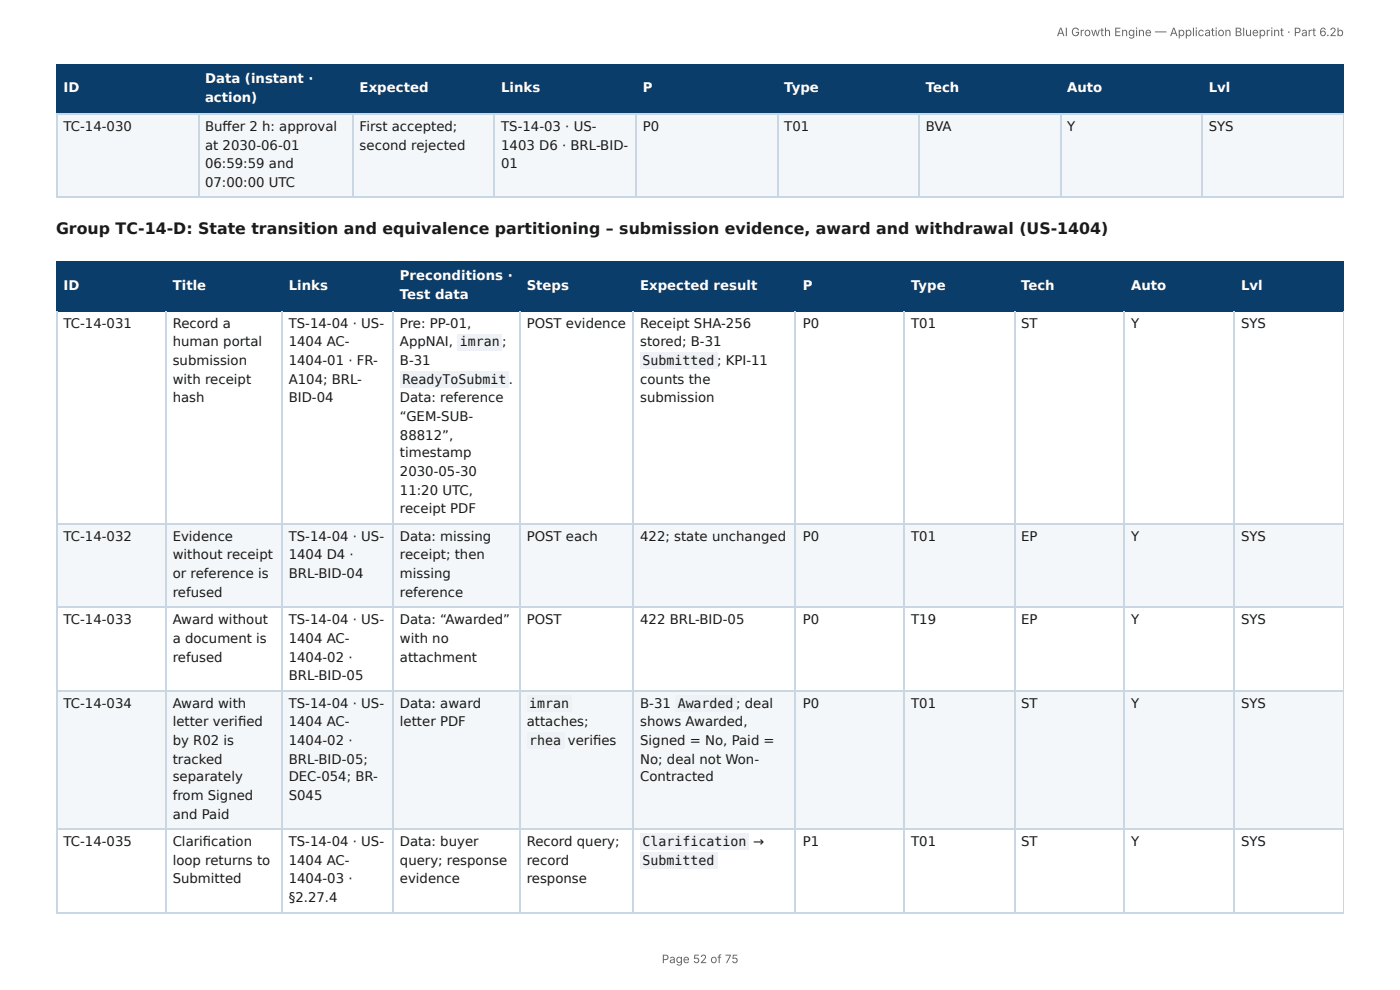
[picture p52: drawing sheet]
<svg xmlns="http://www.w3.org/2000/svg" width="297mm" height="210mm" viewBox="0 0 297 210" stroke-linecap="round" stroke-linejoin="round" font-family="sans-serif">
<defs><g id="words">
<text font-size="3.3" fill="#1a1a1a" x="11.9" y="49.7">Group TC-14-D: State transition and equivalence partitioning – submission evidence, award and withdrawal (US-1404)</text>
<g font-size="2.8" fill="#fff">
<text x="43.5" y="17.7">Data (instant ·</text>
<text x="13.5" y="19.6">ID</text>
<text x="43.5" y="21.7">action)</text>
<text x="76.4" y="19.6">Expected</text>
<text x="106.4" y="19.6">Links</text>
<text x="136.5" y="19.6">P</text>
<text x="166.6" y="19.6">Type</text>
<text x="196.6" y="19.6">Tech</text>
<text x="226.7" y="19.6">Auto</text>
<text x="256.7" y="19.6">Lvl</text>
<text x="84.9" y="59.5">Preconditions ·</text>
<text x="13.5" y="61.6">ID</text>
<text x="36.7" y="61.6">Title</text>
<text x="61.3" y="61.6">Links</text>
<text x="84.9" y="63.5">Test data</text>
<text x="111.9" y="61.6">Steps</text>
<text x="136" y="61.6">Expected result</text>
<text x="170.5" y="61.6">P</text>
<text x="193.5" y="61.6">Type</text>
<text x="216.9" y="61.6">Tech</text>
<text x="240.2" y="61.6">Auto</text>
<text x="263.6" y="61.6">Lvl</text>
</g>
<g font-size="2.8" fill="#1a1a1a">
<text x="13.5" y="27.8">TC-14-030</text>
<text x="43.5" y="27.8">Buff er 2 h: approval</text>
<text x="76.4" y="27.8">First accepted;</text>
<text x="106.4" y="27.8">TS-14-03 · US-</text>
<text x="136.5" y="27.8">P0</text>
<text x="166.6" y="27.8">T01</text>
<text x="196.6" y="27.8">BVA</text>
<text x="226.7" y="27.8">Y</text>
<text x="256.7" y="27.8">SYS</text>
<text x="43.5" y="31.8">at 2030-06-01</text>
<text x="43.5" y="35.7">06:59:59 and</text>
<text x="76.4" y="31.8">second rejected</text>
<text x="106.4" y="31.8">1403 D6 · BRL-BID-</text>
<text x="106.4" y="35.7">01</text>
<text x="43.5" y="39.7">07:00:00 UTC</text>
<text x="13.5" y="69.6">TC-14-031</text>
<text x="36.7" y="69.6">Record a</text>
<text x="61.3" y="69.6">TS-14-04 · US-</text>
<text x="84.9" y="69.6">Pre: PP-01,</text>
<text x="111.9" y="69.6">POST evidence</text>
<text x="136" y="69.6">Receipt SHA-256</text>
<text x="170.5" y="69.6">P0</text>
<text x="193.5" y="69.6">T01</text>
<text x="216.9" y="69.6">ST</text>
<text x="240.2" y="69.6">Y</text>
<text x="263.6" y="69.6">SYS</text>
<text x="36.7" y="73.6">human portal</text>
<text x="36.7" y="77.5">submission</text>
<text x="61.3" y="73.6">1404 AC-</text>
<text x="61.3" y="77.5">1404-01 · FR-</text>
<text x="84.9" y="73.6">AppNAI,</text>
<text x="84.9" y="77.5">B-31</text>
<text x="97.6" y="73.6">imran</text>
<text x="106.7" y="73.6">;</text>
<text x="136" y="73.6">stored; B-31</text>
<text x="136.5" y="77.5">Submitted ; KPI-11</text>
<text x="36.7" y="81.5">with receipt</text>
<text x="61.3" y="81.5">A104; BRL-</text>
<text x="85.5" y="81.5">ReadyToSubmit</text>
<text x="108.1" y="81.5">.</text>
<text x="136" y="81.5">counts the</text>
<text x="36.7" y="85.5">hash</text>
<text x="61.3" y="85.5">BID-04</text>
<text x="84.9" y="85.5">Data: reference</text>
<text x="84.9" y="89.4">“GEM-SUB-</text>
<text x="136" y="85.5">submission</text>
<text x="84.9" y="93.4">88812”,</text>
<text x="84.9" y="97.1">timestamp</text>
<text x="84.9" y="101.1">2030-05-30</text>
<text x="84.9" y="105">11:20 UTC,</text>
<text x="84.9" y="109">receipt PDF</text>
<text x="13.5" y="114.8">TC-14-032</text>
<text x="36.7" y="114.8">Evidence</text>
<text x="36.7" y="118.8">without receipt</text>
<text x="61.3" y="114.8">TS-14-04 · US-</text>
<text x="61.3" y="118.8">1404 D4 ·</text>
<text x="84.9" y="114.8">Data: missing</text>
<text x="84.9" y="118.8">receipt; then</text>
<text x="111.9" y="114.8">POST each</text>
<text x="136" y="114.8">422; state unchanged</text>
<text x="170.5" y="114.8">P0</text>
<text x="193.5" y="114.8">T01</text>
<text x="216.9" y="114.8">EP</text>
<text x="240.2" y="114.8">Y</text>
<text x="263.6" y="114.8">SYS</text>
<text x="36.7" y="122.8">or reference is</text>
<text x="61.3" y="122.8">BRL-BID-04</text>
<text x="84.9" y="122.8">missing</text>
<text x="36.7" y="126.7">refused</text>
<text x="84.9" y="126.7">reference</text>
<text x="13.5" y="132.6">TC-14-033</text>
<text x="36.7" y="132.6">Award without</text>
<text x="36.7" y="136.5">a document is</text>
<text x="61.3" y="132.6">TS-14-04 · US-</text>
<text x="61.3" y="136.5">1404 AC-</text>
<text x="84.9" y="132.6">Data: “Awarded”</text>
<text x="84.9" y="136.5">with no</text>
<text x="111.9" y="132.6">POST</text>
<text x="136" y="132.6">422 BRL-BID-05</text>
<text x="170.5" y="132.6">P0</text>
<text x="193.5" y="132.6">T19</text>
<text x="216.9" y="132.6">EP</text>
<text x="240.2" y="132.6">Y</text>
<text x="263.6" y="132.6">SYS</text>
<text x="36.7" y="140.5">refused</text>
<text x="61.3" y="140.5">1404-02 ·</text>
<text x="84.9" y="140.5">attachment</text>
<text x="61.3" y="144.5">BRL-BID-05</text>
<text x="13.5" y="150.3">TC-14-034</text>
<text x="36.7" y="150.3">Award with</text>
<text x="36.7" y="154.3">letter verifi ed</text>
<text x="61.3" y="150.3">TS-14-04 · US-</text>
<text x="61.3" y="154.3">1404 AC-</text>
<text x="84.9" y="150.3">Data: award</text>
<text x="84.9" y="154.3">letter PDF</text>
<text x="111.9" y="154.3">attaches;</text>
<text x="112.4" y="150.3">imran</text>
<text x="136" y="150.3">B-31</text>
<text x="136" y="154.3">shows Awarded,</text>
<text x="143.9" y="150.3">Awarded ; deal</text>
<text x="170.5" y="150.3">P0</text>
<text x="193.5" y="150.3">T01</text>
<text x="216.9" y="150.3">ST</text>
<text x="240.2" y="150.3">Y</text>
<text x="263.6" y="150.3">SYS</text>
<text x="36.7" y="158.2">by R02 is</text>
<text x="61.3" y="158.2">1404-02 ·</text>
<text x="112.4" y="158.2">rhea</text>
<text x="120.6" y="158.2">verifi es</text>
<text x="136" y="158.2">Signed = No, Paid =</text>
<text x="36.7" y="162.2">tracked</text>
<text x="36.7" y="165.9">separately</text>
<text x="61.3" y="162.2">BRL-BID-05;</text>
<text x="61.3" y="165.9">DEC-054; BR-</text>
<text x="136" y="162.2">No; deal not Won-</text>
<text x="136" y="165.9">Contracted</text>
<text x="36.7" y="169.9">from Signed</text>
<text x="36.7" y="173.8">and Paid</text>
<text x="61.3" y="169.9">S045</text>
<text x="13.5" y="179.7">TC-14-035</text>
<text x="36.7" y="179.7">Clarifi cation</text>
<text x="61.3" y="179.7">TS-14-04 · US-</text>
<text x="84.9" y="179.7">Data: buyer</text>
<text x="111.9" y="179.7">Record query;</text>
<text x="136.5" y="179.7">Clarification</text>
<text x="160" y="179.7">→</text>
<text x="170.5" y="179.7">P1</text>
<text x="193.5" y="179.7">T01</text>
<text x="216.9" y="179.7">ST</text>
<text x="240.2" y="179.7">Y</text>
<text x="263.6" y="179.7">SYS</text>
<text x="36.7" y="183.6">loop returns to</text>
<text x="61.3" y="183.6">1404 AC-</text>
<text x="84.9" y="183.6">query; response</text>
<text x="111.9" y="183.6">record</text>
<text x="136.5" y="183.6">Submitted</text>
<text x="36.7" y="187.6">Submitted</text>
<text x="61.3" y="187.6">1404-03 ·</text>
<text x="61.3" y="191.6">§2.27.4</text>
<text x="84.9" y="187.6">evidence</text>
<text x="111.9" y="187.6">response</text>
</g>
<g font-size="2.5" fill="#666">
<text x="224.4" y="7.7">AI Growth Engine — Application Blueprint · Part 6.2b</text>
<text x="140.6" y="204.5">Page 52 of 75</text>
</g>
</g></defs>
<g fill="#0b3d6b">
<path d="M12.2 14h29.9v10.1h-29.9z"/>
<path d="M42.1 14h32.8v10.1h-32.8z"/>
<path d="M74.9 14h30.1v10.1h-30.1z"/>
<path d="M105 14h29.9v10.1h-29.9z"/>
<path d="M134.9 14h30.2v10.1h-30.2z"/>
<path d="M165.1 14h30.2v10.1h-30.2z"/>
<path d="M195.3 14h29.9v10.1h-29.9z"/>
<path d="M225.2 14h30.1v10.1h-30.1z"/>
<path d="M255.3 14h30.1v10.1h-30.1z"/>
</g>
<g fill="#f4f7fa">
<path d="M12.2 24.1h29.9v17.7h-29.9z"/>
<path d="M42.1 24.1h32.8v17.7h-32.8z"/>
<path d="M74.9 24.1h30.1v17.7h-30.1z"/>
<path d="M105 24.1h29.9v17.7h-29.9z"/>
<path d="M134.9 24.1h30.2v17.7h-30.2z"/>
<path d="M165.1 24.1h30.2v17.7h-30.2z"/>
<path d="M195.3 24.1h29.9v17.7h-29.9z"/>
<path d="M225.2 24.1h30.1v17.7h-30.1z"/>
<path d="M255.3 24.1h30.1v17.7h-30.1z"/>
</g>
<path d="M11.9 13.9h273.5M12 13.8v10.5M42.2 13.8v10.5M75 13.8v10.5M104.9 13.8v10.5M135.1 13.8v10.5M165.2 13.8v10.5M195.1 13.8v10.5M225.3 13.8v10.5M255.2 13.8v10.5M11.9 24.2h273.5" fill="none" stroke="#0b3d6b" stroke-width=".26"/>
<path d="M285.3 13.8v10.5" fill="none" stroke="#0b3d6b" stroke-width=".21"/>
<path d="M11.9 24.2h273.5M12 24.3v17.8M42.2 24.3v17.8M75 24.3v17.8M104.9 24.3v17.8M135.1 24.3v17.8M165.2 24.3v17.8M195.1 24.3v17.8M225.3 24.3v17.8M255.2 24.3v17.8M11.9 41.9h273.5" fill="none" stroke="#c9d6e3" stroke-width=".26"/>
<path d="M285.3 24.3v17.8" fill="none" stroke="#c9d6e3" stroke-width=".21"/>
<g fill="#0b3d6b">
<path d="M12.2 55.8h23v10.1h-23z"/>
<path d="M35.2 55.8h24.6v10.1h-24.6z"/>
<path d="M59.8 55.8h23.8v10.1h-23.8z"/>
<path d="M83.6 55.8h26.7v10.1h-26.7z"/>
<path d="M110.3 55.8h24.1v10.1h-24.1z"/>
<path d="M134.4 55.8h34.7v10.1h-34.7z"/>
<path d="M169.1 55.8h23v10.1h-23z"/>
<path d="M192.1 55.8h23.3v10.1h-23.3z"/>
<path d="M215.4 55.8h23.3v10.1h-23.3z"/>
<path d="M238.7 55.8h23.5v10.1h-23.5z"/>
<path d="M262.2 55.8h23.2v10.1h-23.2z"/>
</g>
<g fill="#f4f7fa">
<path d="M12.2 111.4h23v17.5h-23z"/>
<path d="M35.2 111.4h24.6v17.5h-24.6z"/>
<path d="M59.8 111.4h23.8v17.5h-23.8z"/>
<path d="M83.6 111.4h26.7v17.5h-26.7z"/>
<path d="M110.3 111.4h24.1v17.5h-24.1z"/>
<path d="M134.4 111.4h34.7v17.5h-34.7z"/>
<path d="M169.1 111.4h23v17.5h-23z"/>
<path d="M192.1 111.4h23.3v17.5h-23.3z"/>
<path d="M215.4 111.4h23.3v17.5h-23.3z"/>
<path d="M238.7 111.4h23.5v17.5h-23.5z"/>
<path d="M262.2 111.4h23.2v17.5h-23.2z"/>
<path d="M12.2 146.6h23v29.6h-23z"/>
<path d="M35.2 146.6h24.6v29.6h-24.6z"/>
<path d="M59.8 146.6h23.8v29.6h-23.8z"/>
<path d="M83.6 146.6h26.7v29.6h-26.7z"/>
<path d="M110.3 146.6h24.1v29.6h-24.1z"/>
<path d="M134.4 146.6h34.7v29.6h-34.7z"/>
<path d="M169.1 146.6h23v29.6h-23z"/>
<path d="M192.1 146.6h23.3v29.6h-23.3z"/>
<path d="M215.4 146.6h23.3v29.6h-23.3z"/>
<path d="M238.7 146.6h23.5v29.6h-23.5z"/>
<path d="M262.2 146.6h23.2v29.6h-23.2z"/>
</g>
<g fill="none" stroke="#0b3d6b" stroke-width=".26">
<path d="M11.9 55.7h273.5M12 55.6v10.5M35.3 55.6v10.5M59.9 55.6v10.5M83.5 55.6v10.5M110.5 55.6v10.5M134.5 55.6v10.5M168.9 55.6v10.5M192 55.6v10.5M215.5 55.6v10.5M238.8 55.6v10.5M262.1 55.6v10.5"/>
<path d="M11.9 66h273.5"/>
</g>
<path d="M285.3 55.6v10.5" fill="none" stroke="#0b3d6b" stroke-width=".21"/>
<g fill="none" stroke="#c9d6e3" stroke-width=".26">
<path d="M12 66.1v127.8M35.3 66.1v127.8M59.9 66.1v127.8M83.5 66.1v127.8M110.5 66.1v127.8M134.5 66.1v127.8M168.9 66.1v127.8M192 66.1v127.8M215.5 66.1v127.8M238.8 66.1v127.8M262.1 66.1v127.8M11.9 111.3h273.5"/>
<path d="M11.9 129h273.5M11.9 146.7h273.5M11.9 176.1h273.5M11.9 193.8h273.5"/>
</g>
<path d="M285.3 66.1v127.8" fill="none" stroke="#c9d6e3" stroke-width=".21"/>
<g fill="#eef2f6">
<path d="M97.1 70.9h9.5v3.4h-9.5z"/>
<path d="M84.9 78.8h23v3.5h-23z"/>
<path d="M136 74.9h16.4v3.4h-16.4z"/>
<path d="M111.9 147.6h9.5v3.5h-9.5z"/>
<path d="M111.9 155.6h8v3.4h-8z"/>
<path d="M143.4 147.6h13v3.5h-13z"/>
<path d="M136 177h23v3.4h-23z"/>
<path d="M136 181h16.4v3.4h-16.4z"/>
</g>
<use href="#words"/>
</svg>
